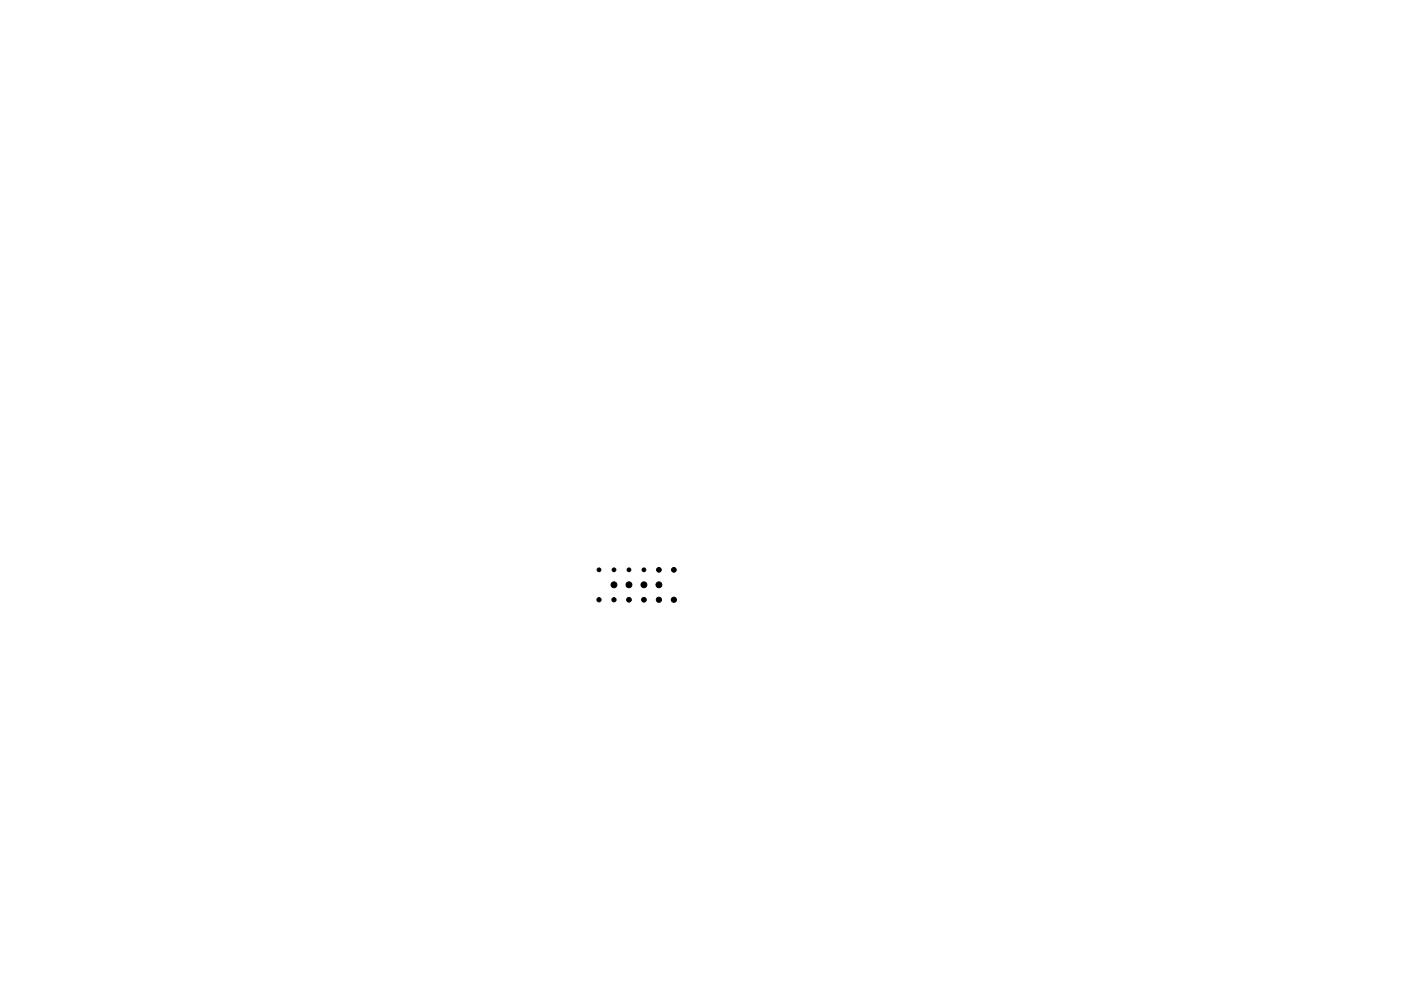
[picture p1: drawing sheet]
<svg xmlns="http://www.w3.org/2000/svg" width="297mm" height="210mm" viewBox="0 0 297 210" stroke-linecap="round" stroke-linejoin="round" font-family="sans-serif">
<g fill="#000" stroke="#000" stroke-width=".21">
<circle cx="127" cy="120.9" r=".4"/>
<circle cx="127" cy="127.2" r=".45"/>
<circle cx="130.2" cy="124.1" r=".63"/>
<circle cx="130.2" cy="120.9" r=".4"/>
<circle cx="130.2" cy="127.2" r=".45"/>
<circle cx="133.3" cy="127.2" r=".5"/>
<circle cx="133.3" cy="124.1" r=".63"/>
<circle cx="133.3" cy="120.9" r=".4"/>
<circle cx="136.5" cy="127.2" r=".5"/>
<circle cx="136.5" cy="124.1" r=".63"/>
<circle cx="136.5" cy="120.9" r=".4"/>
<circle cx="139.7" cy="120.9" r=".5"/>
<circle cx="139.7" cy="124.1" r=".63"/>
<circle cx="139.7" cy="127.2" r=".55"/>
<circle cx="142.9" cy="120.9" r=".5"/>
<circle cx="142.9" cy="127.2" r=".55"/>
</g>
</svg>
